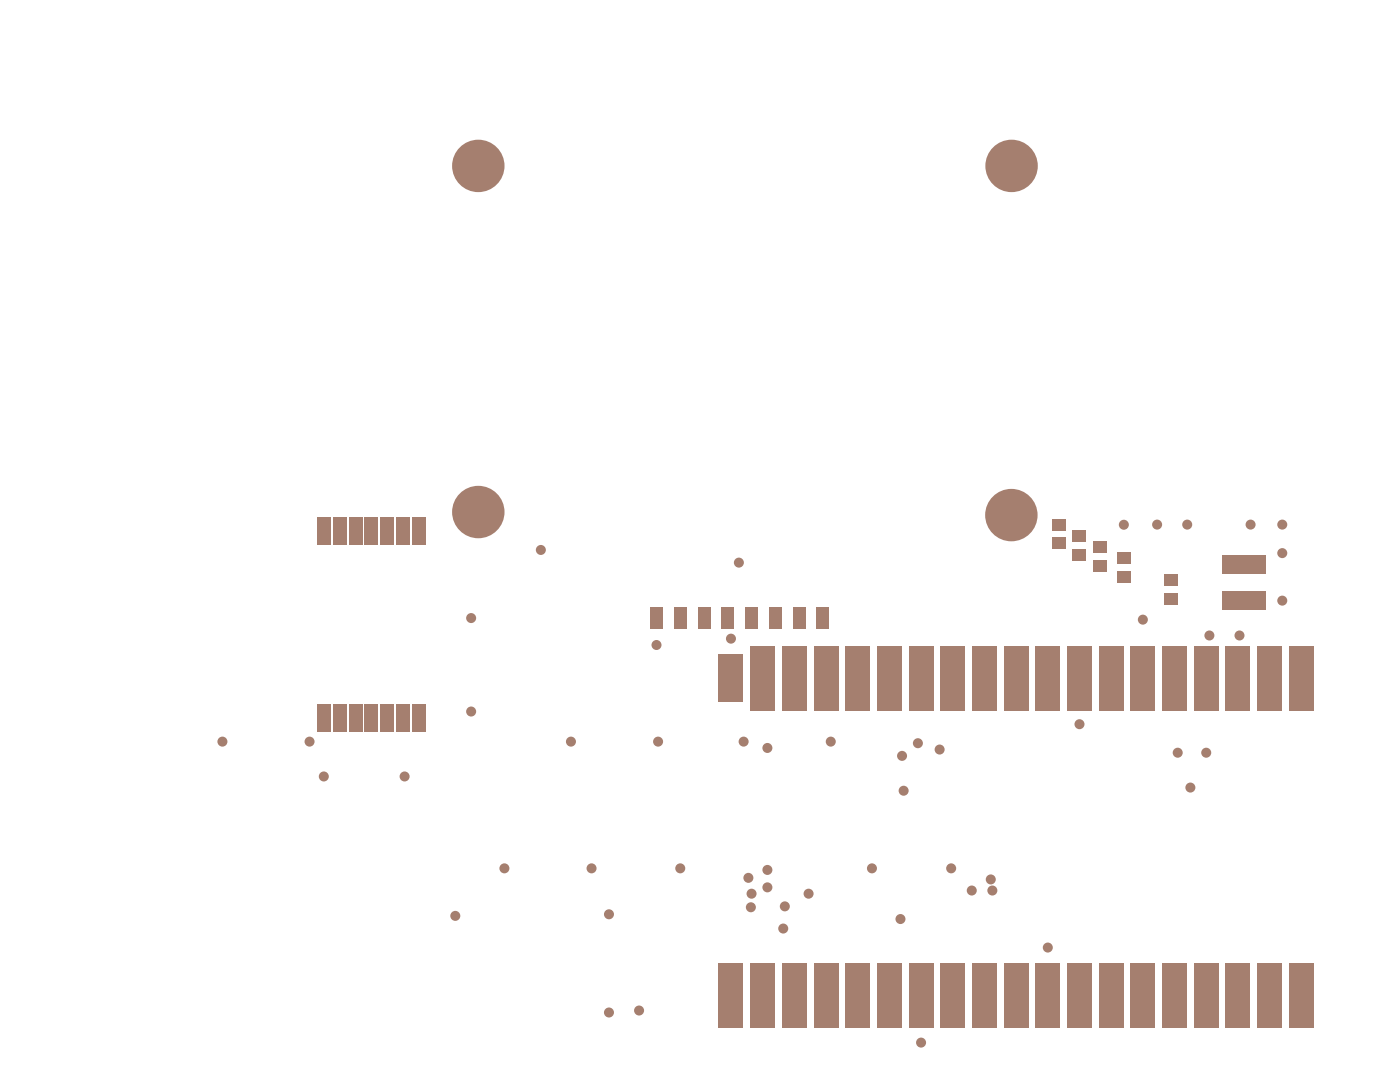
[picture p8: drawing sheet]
<svg xmlns="http://www.w3.org/2000/svg" width="279mm" height="216mm" viewBox="0 0 279 216" stroke-linecap="round" stroke-linejoin="round" font-family="sans-serif">
<g fill="#a57f6f">
<circle cx="80.7" cy="154.9" r="1"/>
<circle cx="64.6" cy="154.9" r="1"/>
<circle cx="107.9" cy="109.7" r="1"/>
<circle cx="183.8" cy="208" r="1"/>
<circle cx="145.9" cy="127.4" r="1"/>
<circle cx="131" cy="128.7" r="1"/>
<circle cx="150" cy="178.3" r="1"/>
<circle cx="113.9" cy="148" r="1"/>
<circle cx="61.8" cy="148" r="1"/>
<circle cx="174" cy="173.3" r="1"/>
<circle cx="201.8" cy="102.8" r="5.2"/>
<circle cx="201.9" cy="33.1" r="5.2"/>
<circle cx="95.5" cy="33.1" r="5.2"/>
<circle cx="95.5" cy="102.2" r="5.2"/>
<circle cx="237.6" cy="157.1" r="1"/>
<circle cx="183.2" cy="148.3" r="1"/>
<circle cx="165.8" cy="148" r="1"/>
<circle cx="135.8" cy="173.3" r="1"/>
<circle cx="118.1" cy="173.3" r="1"/>
<circle cx="240.7" cy="150.2" r="1"/>
<circle cx="235" cy="150.2" r="1"/>
<circle cx="131.3" cy="148" r="1"/>
<circle cx="148.4" cy="148" r="1"/>
<circle cx="44.4" cy="148" r="1"/>
<circle cx="100.7" cy="173.3" r="1"/>
<circle cx="153.2" cy="149.2" r="1"/>
<circle cx="189.8" cy="173.3" r="1"/>
<circle cx="121.5" cy="202" r="1"/>
<circle cx="121.5" cy="182.4" r="1"/>
<circle cx="247.4" cy="126.8" r="1"/>
<circle cx="241.4" cy="126.8" r="1"/>
<circle cx="187.5" cy="149.6" r="1"/>
<circle cx="156.3" cy="185.3" r="1"/>
<circle cx="179.7" cy="183.4" r="1"/>
<circle cx="193.9" cy="177.7" r="1"/>
<circle cx="198" cy="177.7" r="1"/>
<circle cx="180" cy="150.8" r="1"/>
<circle cx="94" cy="142" r="1"/>
<circle cx="94" cy="123.3" r="1"/>
<circle cx="153.2" cy="177.1" r="1"/>
<circle cx="149.4" cy="175.2" r="1"/>
<circle cx="156.6" cy="180.9" r="1"/>
<circle cx="149.9" cy="181" r="1"/>
<circle cx="153.2" cy="173.6" r="1"/>
<circle cx="161.4" cy="178.3" r="1"/>
<circle cx="230.9" cy="104.7" r="1"/>
<circle cx="236.9" cy="104.7" r="1"/>
<circle cx="224.3" cy="104.7" r="1"/>
<circle cx="147.5" cy="112.3" r="1"/>
<circle cx="255.9" cy="110.4" r="1"/>
<circle cx="255.9" cy="104.7" r="1"/>
<circle cx="255.9" cy="119.9" r="1"/>
<circle cx="249.6" cy="104.7" r="1"/>
<circle cx="215.4" cy="144.5" r="1"/>
<circle cx="90.9" cy="182.8" r="1"/>
<circle cx="180.3" cy="157.8" r="1"/>
<circle cx="197.7" cy="175.5" r="1"/>
<circle cx="209.1" cy="189.1" r="1"/>
<circle cx="228.1" cy="123.6" r="1"/>
<circle cx="127.5" cy="201.6" r="1"/>
</g>
<g fill="#a57f6f">
<path d="M218.2 108h2.7v2.3h-2.7z" fill-rule="evenodd"/>
<path d="M222.9 114h2.8v2.2h-2.8z" fill-rule="evenodd"/>
<path d="M222.9 110.2h2.8v2.3h-2.8z" fill-rule="evenodd"/>
<path d="M232.4 118.4h2.7v2.2h-2.7z" fill-rule="evenodd"/>
<path d="M232.4 114.6h2.7v2.3h-2.7z" fill-rule="evenodd"/>
<path d="M66.4 140.5h2.7v5.5h-2.7z" fill-rule="evenodd"/>
<path d="M66.4 103.2h2.7v5.5h-2.7z" fill-rule="evenodd"/>
<path d="M75.9 140.5h2.7v5.5h-2.7z" fill-rule="evenodd"/>
<path d="M75.9 103.2h2.7v5.5h-2.7z" fill-rule="evenodd"/>
<path d="M82.2 140.5h2.8v5.5h-2.8z" fill-rule="evenodd"/>
<path d="M82.2 103.2h2.8v5.5h-2.8z" fill-rule="evenodd"/>
<path d="M153.5 121.2h2.4v4.3h-2.4z" fill-rule="evenodd"/>
<path d="M156.1 192.1h4.9v12.9h-4.9z" fill-rule="evenodd"/>
<path d="M158.3 121.2h2.4v4.3h-2.4z" fill-rule="evenodd"/>
<path d="M163 121.2h2.4v4.3h-2.4z" fill-rule="evenodd"/>
<path d="M181.4 192.1h4.9v12.9h-4.9z" fill-rule="evenodd"/>
<path d="M206.6 192.1h5v12.9h-5z" fill-rule="evenodd"/>
<path d="M218.2 111.7h2.7v2.3h-2.7z" fill-rule="evenodd"/>
<path d="M231.9 192.1h5v12.9h-5z" fill-rule="evenodd"/>
<path d="M257.2 192.1h5v12.9h-5z" fill-rule="evenodd"/>
<path d="M156.1 128.9h4.9v12.9h-4.9z" fill-rule="evenodd"/>
<path d="M181.4 128.9h4.9v12.9h-4.9z" fill-rule="evenodd"/>
<path d="M206.6 128.9h5v12.9h-5z" fill-rule="evenodd"/>
<path d="M231.9 128.9h5v12.9h-5z" fill-rule="evenodd"/>
<path d="M257.2 128.9h5v12.9h-5z" fill-rule="evenodd"/>
<path d="M210 103.6h2.7v2.2h-2.7z" fill-rule="evenodd"/>
<path d="M244 118h8.7v3.7h-8.7z" fill-rule="evenodd"/>
<path d="M63.3 140.5h2.7v5.5h-2.7z" fill-rule="evenodd"/>
<path d="M69.6 140.5h2.7v5.5h-2.7z" fill-rule="evenodd"/>
<path d="M69.6 103.2h2.7v5.5h-2.7z" fill-rule="evenodd"/>
<path d="M63.3 103.2h2.7v5.5h-2.7z" fill-rule="evenodd"/>
<path d="M72.7 140.5h2.8v5.5h-2.8z" fill-rule="evenodd"/>
<path d="M79.1 140.5h2.7v5.5h-2.7z" fill-rule="evenodd"/>
<path d="M79.1 103.2h2.7v5.5h-2.7z" fill-rule="evenodd"/>
<path d="M72.7 103.2h2.8v5.5h-2.8z" fill-rule="evenodd"/>
<path d="M129.8 121.2h2.4v4.3h-2.4z" fill-rule="evenodd"/>
<path d="M143.4 192.1h4.9v12.9h-4.9z" fill-rule="evenodd"/>
<path d="M143.4 130.6h4.9v9.5h-4.9z" fill-rule="evenodd"/>
<path d="M148.8 121.2h2.4v4.3h-2.4z" fill-rule="evenodd"/>
<path d="M144 121.2h2.4v4.3h-2.4z" fill-rule="evenodd"/>
<path d="M139.3 121.2h2.4v4.3h-2.4z" fill-rule="evenodd"/>
<path d="M134.6 121.2h2.4v4.3h-2.4z" fill-rule="evenodd"/>
<path d="M162.4 192.1h4.9v12.9h-4.9z" fill-rule="evenodd"/>
<path d="M168.7 192.1h4.9v12.9h-4.9z" fill-rule="evenodd"/>
<path d="M175 192.1h5v12.9h-5z" fill-rule="evenodd"/>
<path d="M187.7 192.1h4.9v12.9h-4.9z" fill-rule="evenodd"/>
<path d="M194 192.1h4.9v12.9h-4.9z" fill-rule="evenodd"/>
<path d="M200.3 192.1h5v12.9h-5z" fill-rule="evenodd"/>
<path d="M210 107.3h2.7v2.3h-2.7z" fill-rule="evenodd"/>
<path d="M219.3 192.1h4.9v12.9h-4.9z" fill-rule="evenodd"/>
<path d="M225.6 192.1h4.9v12.9h-4.9z" fill-rule="evenodd"/>
<path d="M238.3 192.1h4.9v12.9h-4.9z" fill-rule="evenodd"/>
<path d="M244.6 192.1h4.9v12.9h-4.9z" fill-rule="evenodd"/>
<path d="M244 110.7h8.7v3.7h-8.7z" fill-rule="evenodd"/>
<path d="M168.7 128.9h4.9v12.9h-4.9z" fill-rule="evenodd"/>
<path d="M162.4 128.9h4.9v12.9h-4.9z" fill-rule="evenodd"/>
<path d="M187.7 128.9h4.9v12.9h-4.9z" fill-rule="evenodd"/>
<path d="M175 128.9h5v12.9h-5z" fill-rule="evenodd"/>
<path d="M200.3 128.9h5v12.9h-5z" fill-rule="evenodd"/>
<path d="M194 128.9h4.9v12.9h-4.9z" fill-rule="evenodd"/>
<path d="M225.6 128.9h4.9v12.9h-4.9z" fill-rule="evenodd"/>
<path d="M219.3 128.9h4.9v12.9h-4.9z" fill-rule="evenodd"/>
<path d="M244.6 128.9h4.9v12.9h-4.9z" fill-rule="evenodd"/>
<path d="M238.3 128.9h4.9v12.9h-4.9z" fill-rule="evenodd"/>
<path d="M214.1 109.5h2.7v2.3h-2.7z" fill-rule="evenodd"/>
<path d="M149.7 192.1h5v12.9h-5z" fill-rule="evenodd"/>
<path d="M213 192.1h4.9v12.9h-4.9z" fill-rule="evenodd"/>
<path d="M214.1 105.8h2.7v2.2h-2.7z" fill-rule="evenodd"/>
<path d="M250.9 192.1h4.9v12.9h-4.9z" fill-rule="evenodd"/>
<path d="M213 128.9h4.9v12.9h-4.9z" fill-rule="evenodd"/>
<path d="M149.7 128.9h5v12.9h-5z" fill-rule="evenodd"/>
<path d="M250.9 128.9h4.9v12.9h-4.9z" fill-rule="evenodd"/>
</g>
</svg>
